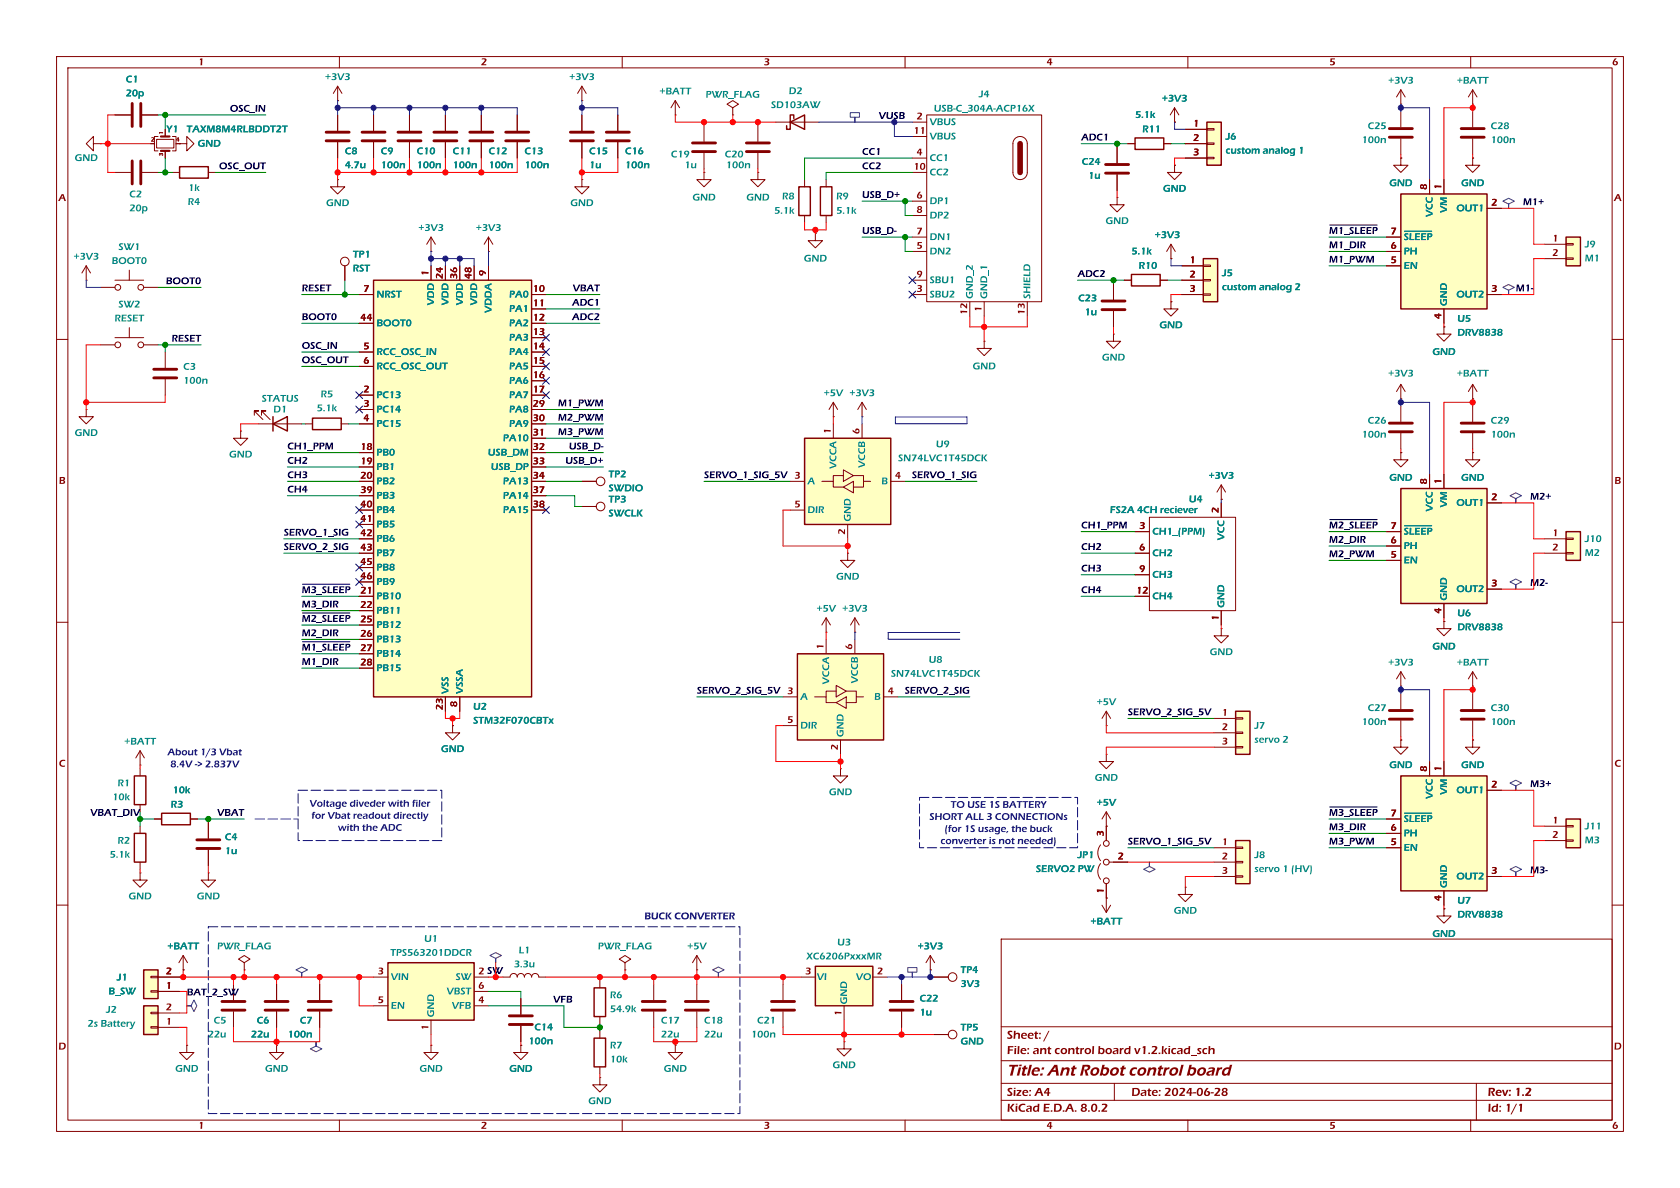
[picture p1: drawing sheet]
<svg xmlns="http://www.w3.org/2000/svg" width="297mm" height="210mm" viewBox="0 0 297 210" stroke-linecap="round" stroke-linejoin="round" font-family="sans-serif">
<defs><g id="words">
<text font-size="2.8" fill="#840000" x="178" y="190.9">Title:Ant Robotcontrol board</text>
<g font-size="2.1" fill="#840000">
<text x="178" y="184.2">Sheet: /</text>
<text x="178" y="186.9">File: ant control board v1.2.kicad_sch</text>
<text x="178" y="197.1">KiCad E.D.A. 8.0.2</text>
<text x="178" y="194.3">Size:A4</text>
<text x="200" y="194.3">Date: 2024-06-28</text>
<text x="263" y="194.3">Rev:1.2</text>
<text x="263" y="197.1">Id: 1/1</text>
</g>
<g font-size="1.8" fill="#008484">
<text x="22.2" y="15.1">C1</text>
<text x="22.2" y="17.5">20p</text>
<text x="57.4" y="14.7">+3V3</text>
<text x="100.6" y="14.7">+3V3</text>
<text x="116.6" y="17.2">+BATT</text>
<text x="124.7" y="17.8">PWR_FLAG</text>
<text x="139.4" y="17.1">D2</text>
<text x="173" y="17.7">J4</text>
<text x="245.4" y="15.3">+3V3</text>
<text x="257.5" y="15.3">+BATT</text>
<text x="33" y="23.9">TAXM8M4RLBDDT2T</text>
<text x="136.3" y="19.6">SD103AW</text>
<text x="164.3" y="22.6">VBUS</text>
<text x="165.1" y="20.2">USB-C_304A-ACP16X</text>
<text x="200.7" y="21.4">5.1k</text>
<text x="201.9" y="23.9">R11</text>
<text x="205.4" y="18.5">+3V3</text>
<text x="241.8" y="23.3">C25</text>
<text x="263.5" y="23.3">C28</text>
<text x="13.2" y="29">GND</text>
<text x="34.9" y="26.4">GND</text>
<text x="61" y="27.8">C8</text>
<text x="67.3" y="27.8">C9</text>
<text x="73.7" y="27.8">C10</text>
<text x="80" y="27.8">C11</text>
<text x="86.4" y="27.8">C12</text>
<text x="92.7" y="27.8">C13</text>
<text x="104.1" y="27.8">C15</text>
<text x="110.5" y="27.8">C16</text>
<text x="118.6" y="28.3">C19</text>
<text x="128.1" y="28.3">C20</text>
<text x="164.3" y="25.2">VBUS</text>
<text x="164.3" y="29">CC1</text>
<text x="191.2" y="29.6">C24</text>
<text x="216.7" y="25.2">J6</text>
<text x="216.7" y="27.7">custom analog 1</text>
<text x="240.7" y="25.8">100n</text>
<text x="263.5" y="25.8">100n</text>
<text x="22.9" y="35.4">C2</text>
<text x="33.3" y="34.3">1k</text>
<text x="61" y="30.2">4.7u</text>
<text x="67.3" y="30.2">100n</text>
<text x="73.7" y="30.2">100n</text>
<text x="80" y="30.2">100n</text>
<text x="86.4" y="30.2">100n</text>
<text x="92.7" y="30.2">100n</text>
<text x="104.1" y="30.2">1u</text>
<text x="110.5" y="30.2">100n</text>
<text x="121" y="30.2">1u</text>
<text x="122.4" y="36">GND</text>
<text x="128.3" y="30.2">100n</text>
<text x="131.9" y="36">GND</text>
<text x="138.3" y="35.8">R8</text>
<text x="147.8" y="35.8">R9</text>
<text x="164.3" y="31.5">CC2</text>
<text x="192.4" y="32.1">1u</text>
<text x="205.6" y="34.4">GND</text>
<text x="245.6" y="33.4">GND</text>
<text x="258.3" y="33.4">GND</text>
<text x="22.9" y="37.9">20p</text>
<text x="33.2" y="36.7">R4</text>
<text x="57.6" y="36.9">GND</text>
<text x="73.9" y="41.3">+3V3</text>
<text x="84.1" y="41.3">+3V3</text>
<text x="100.8" y="36.9">GND</text>
<text x="136.9" y="38.3">5.1k</text>
<text x="147.8" y="38.3">5.1k</text>
<text x="164.3" y="36.6">DP1</text>
<text x="164.3" y="39.1">DP2</text>
<text x="195.4" y="40.1">GND</text>
<text x="253.8" y="38.4" transform="rotate(-90 253.8 38.4)">VCC</text>
<text x="256.3" y="37.6" transform="rotate(-90 256.3 37.6)">VM</text>
<text x="257.5" y="37.9">OUT1</text>
<text x="13" y="46.4">+3V3</text>
<text x="19.7" y="47.2">BOOT0</text>
<text x="20.9" y="44.7">SW1</text>
<text x="62.4" y="46">TP1</text>
<text x="142.1" y="46.8">GND</text>
<text x="164.3" y="45.5">DN2</text>
<text x="164.3" y="42.9">DN1</text>
<text x="200" y="45.5">5.1k</text>
<text x="204.1" y="42.6">+3V3</text>
<text x="248.2" y="45.5">PH</text>
<text x="248.2" y="42.9">~{SLEEP}</text>
<text x="280.2" y="44.2">J9</text>
<text x="280.2" y="46.7">M1</text>
<text x="62.4" y="48.5">RST</text>
<text x="66.5" y="53.1">NRST</text>
<text x="77.2" y="54" transform="rotate(-90 77.2 54)">VDD</text>
<text x="79.8" y="54" transform="rotate(-90 79.8 54)">VDD</text>
<text x="82.3" y="54" transform="rotate(-90 82.3 54)">VDD</text>
<text x="84.9" y="54" transform="rotate(-90 84.9 54)">VDD</text>
<text x="90" y="53.1">PA0</text>
<text x="164.3" y="53.1">SBU2</text>
<text x="164.3" y="50.6">SBU1</text>
<text x="172.5" y="52.8" transform="rotate(-90 172.5 52.8)">GND_2</text>
<text x="175" y="52.8" transform="rotate(-90 175 52.8)">GND_1</text>
<text x="182.6" y="52.8" transform="rotate(-90 182.6 52.8)">SHIELD</text>
<text x="190.6" y="53.8">C23</text>
<text x="201.3" y="48">R10</text>
<text x="216" y="49.3">J5</text>
<text x="216" y="51.8">custom analog 2</text>
<text x="248.2" y="48">EN</text>
<text x="257.5" y="53.1">OUT2</text>
<text x="20.2" y="57.3">RESET</text>
<text x="20.9" y="54.9">SW2</text>
<text x="66.5" y="58.2">BOOT0</text>
<text x="87.4" y="55.3" transform="rotate(-90 87.4 55.3)">VDDA</text>
<text x="90" y="55.6">PA1</text>
<text x="90" y="58.2">PA2</text>
<text x="191.7" y="56.2">1u</text>
<text x="205" y="58.5">GND</text>
<text x="256.3" y="54.1" transform="rotate(-90 256.3 54.1)">GND</text>
<text x="257.6" y="57.4">U5</text>
<text x="257.6" y="59.8">DRV8838</text>
<text x="32.4" y="65.9">C3</text>
<text x="66.5" y="63.3">RCC_OSC_IN</text>
<text x="66.5" y="65.8">RCC_OSC_OUT</text>
<text x="90" y="60.7">PA3</text>
<text x="90" y="63.3">PA4</text>
<text x="90" y="65.8">PA5</text>
<text x="171.9" y="65.8">GND</text>
<text x="194.8" y="64.2">GND</text>
<text x="253.2" y="63.3">GND</text>
<text x="32.4" y="68.3">100n</text>
<text x="46.3" y="71.5">STATUS</text>
<text x="56.7" y="70.7">R5</text>
<text x="66.5" y="70.9">PC13</text>
<text x="90" y="68.3">PA6</text>
<text x="90" y="70.9">PA7</text>
<text x="145.6" y="70.5">+5V</text>
<text x="150.1" y="70.5">+3V3</text>
<text x="245.4" y="67.1">+3V3</text>
<text x="257.5" y="67.1">+BATT</text>
<text x="13.2" y="77.6">GND</text>
<text x="48.3" y="73.4">D1</text>
<text x="56" y="73.2">5.1k</text>
<text x="66.5" y="73.4">PC14</text>
<text x="66.5" y="76">PC15</text>
<text x="90" y="73.4">PA8</text>
<text x="90" y="76">PA9</text>
<text x="240.7" y="77.9">100n</text>
<text x="241.8" y="75.4">C26</text>
<text x="263.5" y="75.4">C29</text>
<text x="263.5" y="77.9">100n</text>
<text x="40.5" y="81.4">GND</text>
<text x="66.5" y="81">PB0</text>
<text x="66.5" y="83.6">PB1</text>
<text x="86.3" y="81">USB_DM</text>
<text x="86.8" y="83.6">USB_DP</text>
<text x="88.9" y="78.5">PA10</text>
<text x="148.4" y="82.9" transform="rotate(-90 148.4 82.9)">VCCA</text>
<text x="153.4" y="82.7" transform="rotate(-90 153.4 82.7)">VCCB</text>
<text x="158.8" y="82">SN74LVC1T45DCK</text>
<text x="165.5" y="79.6">U9</text>
<text x="66.5" y="86.1">PB2</text>
<text x="66.5" y="88.7">PB3</text>
<text x="88.9" y="86.1">PA13</text>
<text x="88.9" y="88.7">PA14</text>
<text x="107.6" y="84.9">TP2</text>
<text x="107.6" y="87.4">SWDIO</text>
<text x="107.6" y="89.3">TP3</text>
<text x="142.7" y="86.1">A</text>
<text x="155.8" y="86.1">B</text>
<text x="210.2" y="89.3">U4</text>
<text x="213.6" y="85.1">+3V3</text>
<text x="245.6" y="85.5">GND</text>
<text x="256.3" y="89.7" transform="rotate(-90 256.3 89.7)">VM</text>
<text x="257.5" y="89.9">OUT1</text>
<text x="258.3" y="85.5">GND</text>
<text x="66.5" y="91.2">PB4</text>
<text x="66.5" y="93.7">PB5</text>
<text x="88.9" y="91.2">PA15</text>
<text x="107.6" y="91.8">SWCLK</text>
<text x="142.7" y="91.2">DIR</text>
<text x="150.9" y="92.2" transform="rotate(-90 150.9 92.2)">GND</text>
<text x="196.2" y="91.2">FS2A 4CH reciever</text>
<text x="203.7" y="95">CH1_(PPM)</text>
<text x="216.9" y="95.5" transform="rotate(-90 216.9 95.5)">VCC</text>
<text x="248.2" y="95">~{SLEEP}</text>
<text x="253.8" y="90.4" transform="rotate(-90 253.8 90.4)">VCC</text>
<text x="66.5" y="96.3">PB6</text>
<text x="66.5" y="98.8">PB7</text>
<text x="66.5" y="101.4">PB8</text>
<text x="203.7" y="98.8">CH2</text>
<text x="248.2" y="100.1">EN</text>
<text x="248.2" y="97.6">PH</text>
<text x="280.2" y="96.3">J10</text>
<text x="280.2" y="98.8">M2</text>
<text x="66.5" y="106.4">PB10</text>
<text x="66.5" y="103.9">PB9</text>
<text x="147.8" y="103">GND</text>
<text x="203.7" y="106.4">CH4</text>
<text x="203.7" y="102.6">CH3</text>
<text x="216.9" y="107.4" transform="rotate(-90 216.9 107.4)">GND</text>
<text x="256.3" y="106.2" transform="rotate(-90 256.3 106.2)">GND</text>
<text x="257.5" y="105.2">OUT2</text>
<text x="66.5" y="109">PB11</text>
<text x="66.5" y="111.5">PB12</text>
<text x="144.3" y="108.6">+5V</text>
<text x="148.9" y="108.6">+3V3</text>
<text x="257.6" y="109.5">U6</text>
<text x="257.6" y="111.9">DRV8838</text>
<text x="66.5" y="114.1">PB13</text>
<text x="66.5" y="116.6">PB14</text>
<text x="66.5" y="119.1">PB15</text>
<text x="164.2" y="117.7">U8</text>
<text x="213.9" y="116.3">GND</text>
<text x="245.4" y="118.2">+3V3</text>
<text x="253.2" y="115.3">GND</text>
<text x="257.5" y="118.2">+BATT</text>
<text x="79.8" y="122.7" transform="rotate(-90 79.8 122.7)">VSS</text>
<text x="82.3" y="122.7" transform="rotate(-90 82.3 122.7)">VSSA</text>
<text x="83.6" y="126">U2</text>
<text x="141.5" y="124.2">A</text>
<text x="147.1" y="121" transform="rotate(-90 147.1 121)">VCCA</text>
<text x="152.2" y="120.8" transform="rotate(-90 152.2 120.8)">VCCB</text>
<text x="154.5" y="124.2">B</text>
<text x="157.5" y="120.1">SN74LVC1T45DCK</text>
<text x="193.9" y="125.1">+5V</text>
<text x="83.6" y="128.4">STM32F070CBTx</text>
<text x="141.5" y="129.3">DIR</text>
<text x="149.6" y="130.3" transform="rotate(-90 149.6 130.3)">GND</text>
<text x="221.7" y="129.3">J7</text>
<text x="221.7" y="131.8">servo 2</text>
<text x="240.7" y="128.7">100n</text>
<text x="241.8" y="126.2">C27</text>
<text x="263.5" y="126.2">C30</text>
<text x="263.5" y="128.7">100n</text>
<text x="21.9" y="132.1">+BATT</text>
<text x="78" y="133.5">GND</text>
<text x="245.6" y="136.3">GND</text>
<text x="258.3" y="136.3">GND</text>
<text x="19.8" y="142">10k</text>
<text x="20.8" y="139.5">R1</text>
<text x="30.2" y="143.3">R3</text>
<text x="30.5" y="140.7">10k</text>
<text x="146.5" y="141.1">GND</text>
<text x="193.5" y="138.5">GND</text>
<text x="193.9" y="142.9">+5V</text>
<text x="253.8" y="141.2" transform="rotate(-90 253.8 141.2)">VCC</text>
<text x="256.3" y="140.5" transform="rotate(-90 256.3 140.5)">VM</text>
<text x="257.5" y="140.7">OUT1</text>
<text x="20.8" y="149.7">R2</text>
<text x="39.8" y="149">C4</text>
<text x="248.2" y="148.4">PH</text>
<text x="248.2" y="145.8">~{SLEEP}</text>
<text x="280.2" y="147.1">J11</text>
<text x="280.2" y="149.6">M3</text>
<text x="19.4" y="152.1">5.1k</text>
<text x="39.8" y="151.5">1u</text>
<text x="183.1" y="154.7">SERVO2PW</text>
<text x="190.5" y="152.2">JP1</text>
<text x="221.7" y="152.2">J8</text>
<text x="221.7" y="154.7">servo 1 (HV)</text>
<text x="248.2" y="150.9">EN</text>
<text x="257.5" y="156">OUT2</text>
<text x="22.7" y="159.5">GND</text>
<text x="34.8" y="159.5">GND</text>
<text x="256.3" y="157" transform="rotate(-90 256.3 157)">GND</text>
<text x="257.6" y="160.3">U7</text>
<text x="75" y="167">U1</text>
<text x="148" y="167.6">U3</text>
<text x="192.8" y="163.9">+BATT</text>
<text x="207.5" y="162">GND</text>
<text x="253.2" y="166.1">GND</text>
<text x="257.6" y="162.7">DRV8838</text>
<text x="20.6" y="173.8">J1</text>
<text x="29.6" y="168.3">+BATT</text>
<text x="38.4" y="168.3">PWR_FLAG</text>
<text x="69" y="169.5">TPS563201DDCR</text>
<text x="69.1" y="173.8">VIN</text>
<text x="80.5" y="173.8">SW</text>
<text x="90.8" y="171.5">3.3u</text>
<text x="91.7" y="169">L1</text>
<text x="105.7" y="168.3">PWR_FLAG</text>
<text x="121.5" y="168.3">+5V</text>
<text x="142.6" y="170.1">XC6206PxxxMR</text>
<text x="144.4" y="173.8">VI</text>
<text x="151.3" y="173.8">VO</text>
<text x="162.2" y="168.3">+3V3</text>
<text x="169.8" y="172.5">TP4</text>
<text x="18.7" y="179.5">J2</text>
<text x="19.2" y="176.3">B_SW</text>
<text x="69.1" y="178.8">EN</text>
<text x="77.2" y="179.8" transform="rotate(-90 77.2 179.8)">GND</text>
<text x="79" y="176.3">VBST</text>
<text x="79.9" y="178.8">VFB</text>
<text x="107.8" y="177">R6</text>
<text x="107.8" y="179.4">54.9k</text>
<text x="150.3" y="177.5" transform="rotate(-90 150.3 177.5)">GND</text>
<text x="162.6" y="177.6">C22</text>
<text x="169.8" y="175">3V3</text>
<text x="15.5" y="182">2s Battery</text>
<text x="36.7" y="183.9">22u</text>
<text x="37.8" y="181.4">C5</text>
<text x="44.3" y="183.9">22u</text>
<text x="45.4" y="181.4">C6</text>
<text x="50.9" y="183.9">100n</text>
<text x="53" y="181.4">C7</text>
<text x="93.4" y="185.1">100n</text>
<text x="94.5" y="182.6">C14</text>
<text x="107.8" y="185.9">R7</text>
<text x="116.8" y="181.4">C17</text>
<text x="116.8" y="183.9">22u</text>
<text x="124.5" y="181.4">C18</text>
<text x="124.5" y="183.9">22u</text>
<text x="132.8" y="183.9">100n</text>
<text x="133.8" y="181.4">C21</text>
<text x="162.6" y="180">1u</text>
<text x="169.8" y="182.7">TP5</text>
<text x="169.8" y="185.1">GND</text>
<text x="31" y="190">GND</text>
<text x="46.8" y="190">GND</text>
<text x="74.2" y="190">GND</text>
<text x="90" y="190">GND</text>
<text x="107.8" y="188.3">10k</text>
<text x="117.3" y="190">GND</text>
<text x="147.2" y="189.3">GND</text>
<text x="104" y="195.7">GND</text>
</g>
<g font-size="1.8" fill="#840000">
<text x="35" y="12.1">1</text>
<text x="85" y="12.1">2</text>
<text x="135" y="12.1">3</text>
<text x="185" y="12.1">4</text>
<text x="235" y="12.1">5</text>
<text x="285" y="12.1">6</text>
<text x="29.4" y="23.9">Y1</text>
<text x="161.5" y="23.9">11</text>
<text x="162" y="21.3">2</text>
<text x="210.9" y="22.6">1</text>
<text x="162" y="27.7">4</text>
<text x="210.9" y="25.1">2</text>
<text x="210.9" y="27.7">3</text>
<text x="161.5" y="30.2">10</text>
<text x="162" y="35.3">6</text>
<text x="252.5" y="33.6" transform="rotate(-90 252.5 33.6)">8</text>
<text x="255" y="33.6" transform="rotate(-90 255 33.6)">1</text>
<text x="10.3" y="36.1">A</text>
<text x="162" y="41.7">7</text>
<text x="162" y="37.8">8</text>
<text x="245.8" y="41.7">7</text>
<text x="263.6" y="36.6">2</text>
<text x="285.3" y="36.1">A</text>
<text x="162" y="44.2">5</text>
<text x="210.3" y="46.7">1</text>
<text x="245.8" y="46.7">5</text>
<text x="245.8" y="44.2">6</text>
<text x="274.4" y="42.9">1</text>
<text x="274.4" y="45.5">2</text>
<text x="64.2" y="51.8">7</text>
<text x="75.9" y="48.8" transform="rotate(-90 75.9 48.8)">1</text>
<text x="78.5" y="49.3" transform="rotate(-90 78.5 49.3)">24</text>
<text x="81" y="49.3" transform="rotate(-90 81 49.3)">36</text>
<text x="83.6" y="49.3" transform="rotate(-90 83.6 49.3)">48</text>
<text x="86.1" y="48.8" transform="rotate(-90 86.1 48.8)">9</text>
<text x="94.2" y="51.8">10</text>
<text x="162" y="51.8">3</text>
<text x="162" y="49.3">9</text>
<text x="210.3" y="49.3">2</text>
<text x="210.3" y="51.8">3</text>
<text x="263.6" y="51.8">3</text>
<text x="63.7" y="56.9">44</text>
<text x="94.2" y="54.4">11</text>
<text x="94.2" y="56.9">12</text>
<text x="94.2" y="59.4">13</text>
<text x="171.2" y="55.7" transform="rotate(-90 171.2 55.7)">12</text>
<text x="173.7" y="55.2" transform="rotate(-90 173.7 55.2)">1</text>
<text x="181.4" y="55.7" transform="rotate(-90 181.4 55.7)">13</text>
<text x="255" y="56.4" transform="rotate(-90 255 56.4)">4</text>
<text x="64.2" y="62">5</text>
<text x="64.2" y="64.5">6</text>
<text x="94.2" y="62">14</text>
<text x="94.2" y="64.5">15</text>
<text x="64.2" y="69.6">2</text>
<text x="94.2" y="67.1">16</text>
<text x="94.2" y="69.6">17</text>
<text x="64.2" y="72.1">3</text>
<text x="64.2" y="74.7">4</text>
<text x="94.2" y="72.1">29</text>
<text x="94.2" y="74.7">30</text>
<text x="94.2" y="77.2">31</text>
<text x="147.1" y="76.7" transform="rotate(-90 147.1 76.7)">1</text>
<text x="152.1" y="76.7" transform="rotate(-90 152.1 76.7)">6</text>
<text x="63.7" y="79.8">18</text>
<text x="63.7" y="82.3">19</text>
<text x="94.2" y="79.8">32</text>
<text x="94.2" y="82.3">33</text>
<text x="10.4" y="86.1">B</text>
<text x="63.7" y="84.8">20</text>
<text x="63.7" y="87.4">39</text>
<text x="63.7" y="89.9">40</text>
<text x="94.2" y="84.8">34</text>
<text x="94.2" y="87.4">37</text>
<text x="94.2" y="89.9">38</text>
<text x="140.4" y="89.9">5</text>
<text x="158.2" y="84.8">4</text>
<text x="252.5" y="85.6" transform="rotate(-90 252.5 85.6)">8</text>
<text x="255" y="85.6" transform="rotate(-90 255 85.6)">1</text>
<text x="263.6" y="88.6">2</text>
<text x="285.4" y="86.1">B</text>
<text x="63.7" y="92.5">41</text>
<text x="63.7" y="95">42</text>
<text x="149.6" y="94.5" transform="rotate(-90 149.6 94.5)">2</text>
<text x="201.4" y="93.7">3</text>
<text x="215.6" y="90.7" transform="rotate(-90 215.6 90.7)">2</text>
<text x="245.8" y="93.7">7</text>
<text x="274.4" y="95">1</text>
<text x="63.7" y="97.5">43</text>
<text x="63.7" y="100.1">45</text>
<text x="201.4" y="97.5">6</text>
<text x="201.4" y="101.3">9</text>
<text x="245.8" y="98.8">5</text>
<text x="245.8" y="96.3">6</text>
<text x="274.4" y="97.5">2</text>
<text x="63.7" y="105.2">21</text>
<text x="63.7" y="107.7">22</text>
<text x="63.7" y="102.6">46</text>
<text x="200.8" y="105.2">12</text>
<text x="263.6" y="103.9">3</text>
<text x="63.7" y="110.2">25</text>
<text x="63.7" y="112.8">26</text>
<text x="215.6" y="109.8" transform="rotate(-90 215.6 109.8)">1</text>
<text x="255" y="108.5" transform="rotate(-90 255 108.5)">4</text>
<text x="63.7" y="115.3">27</text>
<text x="63.7" y="117.9">28</text>
<text x="145.8" y="114.8" transform="rotate(-90 145.8 114.8)">1</text>
<text x="150.9" y="114.8" transform="rotate(-90 150.9 114.8)">6</text>
<text x="78.5" y="125.5" transform="rotate(-90 78.5 125.5)">23</text>
<text x="81" y="125" transform="rotate(-90 81 125)">8</text>
<text x="156.9" y="122.9">4</text>
<text x="139.2" y="128">5</text>
<text x="216" y="126.7">1</text>
<text x="216" y="129.3">2</text>
<text x="216" y="131.8">3</text>
<text x="10.4" y="136.1">C</text>
<text x="148.3" y="132.6" transform="rotate(-90 148.3 132.6)">2</text>
<text x="252.5" y="136.4" transform="rotate(-90 252.5 136.4)">8</text>
<text x="255" y="136.4" transform="rotate(-90 255 136.4)">1</text>
<text x="285.4" y="136.1">C</text>
<text x="263.6" y="139.4">2</text>
<text x="195.3" y="147.9" transform="rotate(-90 195.3 147.9)">3</text>
<text x="216" y="149.6">1</text>
<text x="245.8" y="149.6">5</text>
<text x="245.8" y="147.1">6</text>
<text x="245.8" y="144.5">7</text>
<text x="274.4" y="145.8">1</text>
<text x="274.4" y="148.3">2</text>
<text x="197.6" y="152.1">2</text>
<text x="216" y="152.1">2</text>
<text x="216" y="154.7">3</text>
<text x="263.6" y="154.7">3</text>
<text x="195.3" y="158" transform="rotate(-90 195.3 158)">1</text>
<text x="255" y="159.3" transform="rotate(-90 255 159.3)">4</text>
<text x="29.3" y="172.5">2</text>
<text x="66.8" y="172.5">3</text>
<text x="142.3" y="172.5">3</text>
<text x="155" y="172.5">2</text>
<text x="29.3" y="178.8">2</text>
<text x="29.3" y="175">1</text>
<text x="66.8" y="177.5">5</text>
<text x="84.5" y="177.5">4</text>
<text x="84.5" y="175">6</text>
<text x="149" y="179.6" transform="rotate(-90 149 179.6)">1</text>
<text x="29.3" y="181.4">1</text>
<text x="75.9" y="182.2" transform="rotate(-90 75.9 182.2)">1</text>
<text x="10.3" y="186.1">D</text>
<text x="285.3" y="186.1">D</text>
<text x="35" y="200.1">1</text>
<text x="85" y="200.1">2</text>
<text x="135" y="200.1">3</text>
<text x="185" y="200.1">4</text>
<text x="235" y="200.1">5</text>
<text x="285" y="200.1">6</text>
</g>
<g font-size="1.8">
<text x="40.6" y="20">OSC_IN</text>
<text x="155.3" y="21.2">VUSB</text>
<text x="152.4" y="27.6">CC1</text>
<text x="191.1" y="25.1">ADC1</text>
<text x="38.7" y="30.1">OSC_OUT</text>
<text x="152.4" y="30.1">CC2</text>
<text x="152.4" y="35.2">USB_D+</text>
<text x="152.4" y="41.6">USB_D-</text>
<text x="234.9" y="41.6">~{M1_SLEEP}7</text>
<text x="269.2" y="36.5">M1+</text>
<text x="234.9" y="44.1">M1_DIR</text>
<text x="234.9" y="46.6">M1_PWM</text>
<text x="29.3" y="50.5">BOOT0</text>
<text x="53.3" y="51.7">RESET</text>
<text x="101.3" y="51.7">VBAT</text>
<text x="190.5" y="49.2">ADC2</text>
<text x="268" y="51.7">M1-</text>
<text x="53.3" y="56.8">BOOT0</text>
<text x="101.1" y="56.8">ADC2</text>
<text x="101.1" y="54.3">ADC1</text>
<text x="30.3" y="60.6">RESET</text>
<text x="53.3" y="61.9">OSC_IN</text>
<text x="53.3" y="64.4">OSC_OUT</text>
<text x="98.6" y="77.1">M3_PWM</text>
<text x="98.6" y="72">M1_PWM</text>
<text x="98.6" y="74.6">M2_PWM</text>
<text x="50.8" y="82.2">CH2</text>
<text x="50.8" y="79.7">CH1_PPM</text>
<text x="100" y="82.2">USB_D+</text>
<text x="100.6" y="79.7">USB_D-</text>
<text x="50.8" y="87.3">CH4</text>
<text x="50.8" y="84.7">CH3</text>
<text x="124.5" y="84.7">SERVO_1_SIG_5V 3</text>
<text x="161.2" y="84.7">SERVO_1_SIG</text>
<text x="270.5" y="88.6">M2+</text>
<text x="50.2" y="94.9">SERVO_1_SIG</text>
<text x="191.1" y="93.6">CH1_PPM</text>
<text x="234.9" y="93.6">~{M2_SLEEP}7</text>
<text x="50.2" y="97.4">SERVO_2_SIG</text>
<text x="191.1" y="97.4">CH2</text>
<text x="191.1" y="101.3">CH3</text>
<text x="234.9" y="96.2">M2_DIR</text>
<text x="234.9" y="98.7">M2_PWM</text>
<text x="53.3" y="107.6">M3_DIR</text>
<text x="53.3" y="105.1">~{M3_SLEEP}</text>
<text x="191.1" y="105.1">CH4</text>
<text x="270.5" y="103.8">M2-</text>
<text x="53.3" y="112.7">M2_DIR</text>
<text x="53.3" y="110.1">~{M2_SLEEP}</text>
<text x="53.3" y="115.2">~{M1_SLEEP}</text>
<text x="53.3" y="117.8">M1_DIR</text>
<text x="123.2" y="122.8">SERVO_2_SIG_5V 3</text>
<text x="159.9" y="122.8">SERVO_2_SIG</text>
<text x="199.4" y="126.7">SERVO_2_SIG_5V</text>
<text x="270.5" y="139.4">M3+</text>
<text x="38.4" y="144.4">VBAT</text>
<text x="199.4" y="149.5">SERVO_1_SIG_5V</text>
<text x="234.9" y="149.5">M3_PWM</text>
<text x="234.9" y="147">M3_DIR</text>
<text x="234.9" y="144.4">~{M3_SLEEP}7</text>
<text x="270.5" y="154.6">M3-</text>
<text x="33" y="176.2">BAT_2_SW</text>
<text x="97.8" y="177.5">VFB</text>
</g>
<g font-size="1.8" fill="#0000c2">
<text x="29.6" y="134">About 1/3 Vbat</text>
<text x="30.1" y="136.2">8.4V -&gt;2.837V</text>
<text x="54.7" y="143.1">Voltage diveder with filer</text>
<text x="168" y="143.3">TO USE1SBATTERY</text>
<text x="55.1" y="145.2">for Vbat readout directly</text>
<text x="59.7" y="147.4">with the ADC</text>
<text x="164.3" y="145.4">SHORTALL 3 CONNECTIONs</text>
<text x="166.3" y="149.7">converter is not needed)</text>
<text x="167" y="147.6">(for 1Susage, the buck</text>
<text x="113.9" y="163">BUCKCONVERTER</text>
</g>
<text font-size="1.8" fill="#008400" x="16" y="144.4">VBAT_DIV</text>
<text font-size="1.8" fill="#f00" x="84.5" y="172.5">2 SW</text>
<g font-size="1.1" fill="#840000">
<text x="29" y="23.8" transform="rotate(-90 29 23.8)">1</text>
<text x="26.7" y="25.1">2</text>
<text x="29" y="27.6" transform="rotate(-90 29 27.6)">3</text>
<text x="31.1" y="25.1">4</text>
</g>
</g></defs>
<g fill="none" stroke="#840000" stroke-width=".18">
<path d="M10 10h277v190h-277zM12 12h273v186h-273zM60 10v2M110 10v2M129.5 19.1l-1-.7 1-.6 1.1 .6-1.1 .7v1.2M160 10v2M210 10v2M260 10v2M59.7 20.3v2.8M59.7 25.1v2.8M66 20.3v2.8M66 25.1v2.8"/>
<path d="M124.5 22.2v2.8M124.5 27.1v2.7M129.5 20.3h.1M134 22.2v2.8M134 27.1v2.7M10 60h2M285 60h2M10 110h2M285 110h2M195.6 128.3h.1M195.6 133.4v1.2h1.2l-1.2 1.3-1.3-1.3h1.3M195.6 133.4h.1"/>
<path d="M195.6 125.7l-.8 1.3M195.6 125.7v2.6M195.6 125.7l.7 1.3M10 160h2M285 160h2M159.4 174v2.8M159.4 178.8v2.8M177 166h108v32h-108zM60 198v2M110 198v2M160 198v2M165.1 182.9h2.5"/>
<path d="M177 194.5h108M177 191.5h108M177 187.5h108M177 181.5h108M197 191.5v3M210 198v2M260 198v2M261 191.5v6.5"/>
<circle cx="168.4" cy="182.9" r=".76"/>
</g>
<path d="M57.7 24.9h4M57.7 23.4h4M64 24.9h4.1M64 23.4h4.1M122.4 26.8h4.1M122.4 25.3h4.1M132 26.8h4M132 25.3h4M157.4 178.6h4M157.4 177h4" fill="none" stroke="#840000" stroke-width=".51"/>
<path d="M141 115.6h15.2v15.2h-15.2z" fill="#ffffc2"/>
<path d="M141 115.6h15.2v15.2h-15.2z" fill="none" stroke="#840000" stroke-width=".25"/>
<g fill="none" stroke="#840000" stroke-width=".18">
<path d="M260.3 18.4h.1M260.3 15.9l-.7 1.2M260.3 15.9v2.5M260.3 15.9l.8 1.2M59.7 31.8v1.2h1.3l-1.3 1.3-1.3-1.3h1.3M59.7 31.8h.1M260.3 27.9v1.3h1.3l-1.3 1.3-1.2-1.3h1.2M260.3 27.9h.1M144.1 41.3v1.2h-1.2l1.2 1.3 1.3-1.3h-1.3M144.1 41.3h.1M146 113v2.6M151.1 113v2.6"/>
<path d="M80 128.3v1.2h1.3l-1.3 1.3-1.3-1.3h1.3M80 128.3h.1M138.4 123.2h2.6M138.4 128.3h2.6M144 123.2h2v1h1.8M147.8 122.2h-1.8v1M147.8 121.2l1.8 1-1.8 1zM147.8 124.2l1.8-1v2zM148.6 130.8v2.6M149.6 122.2h1.8v1h1.3M151.4 123.2v1h-1.8M156.2 123.2h2.5"/>
<path d="M195.6 146.1h.1M195.6 143.5l-.8 1.3M195.6 143.5v2.6M195.6 143.5l.7 1.3"/>
</g>
<path d="M247.6 34.3h15.3v20.3h-15.3z" fill="#ffffc2"/>
<path d="M247.6 34.3h15.3v20.3h-15.3z" fill="none" stroke="#840000" stroke-width=".25"/>
<path d="M31.7 25.4h1.3v-1.3l1.3 1.3-1.3 1.3v-1.3M252.7 31.8v2.5M255.3 31.8v2.5M262.9 36.8h2.5M245.1 47h2.5M245.1 44.5h2.5M245.1 41.9h2.5M255.3 54.6v2.6M262.9 52.1h2.5" fill="none" stroke="#840000" stroke-width=".18"/>
<path d="M248.3 40.9h4.8" fill="none" stroke="#008484" stroke-width=".18"/>
<path d="M144.1 170.8h10.2v7h-10.2z" fill="#ffffc2"/>
<path d="M31.7 29.5h5.1v2h-5.1zM141.2 33h2.1v5.1h-2.1zM144.1 170.8h10.2v7h-10.2z" fill="none" stroke="#840000" stroke-width=".25"/>
<g fill="none" stroke="#840000" stroke-width=".18">
<path d="M247.6 18.4h.1M247.6 15.9l-.7 1.2M247.6 15.9v2.5M247.6 19.7v2.8M247.6 15.9l.8 1.2M30.5 30.5h1.2M36.8 30.5h1.3M142.2 31.8v1.2M142.2 38.1v1.3M247.6 27.9v1.3h1.3l-1.3 1.3-1.2-1.3h1.2M247.6 27.9h.1M247.6 24.5v2.8"/>
<path d="M141.6 172.7h2.5M149.2 177.8v2.5M154.3 172.7h2.5M164.5 171.5h.1M164.5 168.9l-.8 1.3M164.5 168.9v2.6M164.5 168.9l.7 1.3M165.1 172.7h2.5"/>
<circle cx="168.4" cy="172.7" r=".76"/>
</g>
<path d="M245.6 24.3h4.1M245.6 22.7h4.1" fill="none" stroke="#840000" stroke-width=".51"/>
<path d="M276.9 41.9h2.5v5.1h-2.5z" fill="#ffffc2"/>
<path d="M273 43.2h3.9M273 45.7h3.9M276.9 45.6h1.2v.2h-1.2zM276.9 43.1h1.2v.2h-1.2z" fill="none" stroke="#840000" stroke-width=".18"/>
<path d="M276.9 41.9h2.5v5.1h-2.5z" fill="none" stroke="#840000" stroke-width=".25"/>
<path d="M276.9 94h2.5v5.1h-2.5z" fill="#ffffc2"/>
<path d="M273 95.3h3.9M273 97.8h3.9M276.9 97.7h1.2v.2h-1.2zM276.9 95.1h1.2v.3h-1.2z" fill="none" stroke="#840000" stroke-width=".18"/>
<path d="M276.9 94h2.5v5.1h-2.5z" fill="none" stroke="#840000" stroke-width=".25"/>
<path d="M276.9 144.8h2.5v5.1h-2.5z" fill="#ffffc2"/>
<g fill="none" stroke="#840000" stroke-width=".18">
<path d="M102.9 20.3v2.8M102.9 25.1v2.8M102.9 85.1h2.5M247.6 118.7l-.7 1.3M247.6 118.7v2.6M247.6 118.7l.8 1.3M255.3 109.9v1.2h1.2l-1.2 1.3-1.3-1.3h1.3M255.3 109.9h.1M260.3 118.7l-.7 1.3M260.3 118.7v2.6M260.3 118.7l.8 1.3M247.6 121.3h.1"/>
<path d="M260.3 121.3h.1M273 146.1h3.9M273 148.6h3.9M276.9 148.5h1.2v.2h-1.2zM276.9 145.9h1.2v.3h-1.2zM138.4 174v2.8M138.4 178.8v2.8M255.3 160.7v1.2h1.2l-1.2 1.3-1.3-1.3h1.3M255.3 160.7h.1M149.2 184.2v1.2h1.3l-1.3 1.3-1.2-1.3h1.2M149.2 184.2h.1"/>
<circle cx="106.2" cy="85.1" r=".76"/>
</g>
<path d="M276.9 144.8h2.5v5.1h-2.5z" fill="none" stroke="#840000" stroke-width=".25"/>
<path d="M100.8 24.9h4.1M100.8 23.4h4.1M136.4 178.6h4.1M136.4 177h4.1" fill="none" stroke="#840000" stroke-width=".51"/>
<path d="M247.6 137.2h15.3v20.3h-15.3z" fill="#ffffc2"/>
<path d="M145 33h2.1v5.1h-2.1zM200 48.5h5.1v2h-5.1zM23.7 137.2h2.1v5h-2.1zM247.6 137.2h15.3v20.3h-15.3zM28.6 143.8h5.1v2h-5.1zM105 174.6h2.1v5.1h-2.1zM105 183.5h2.1v5.1h-2.1z" fill="none" stroke="#840000" stroke-width=".25"/>
<g fill="none" stroke="#840000" stroke-width=".18">
<path d="M119.4 17.8l-.8 1.3M119.4 17.8v2.5M119.4 17.8l.7 1.3M207.6 19.1l-.7 1.2M207.6 19.1v2.5M207.6 19.1l.8 1.2M119.4 20.3h.1M134 30.5v1.3h-1.3l1.3 1.2 1.3-1.2h-1.3M134 30.5h.1M146 31.8v1.2M146 38.1v1.3M197.5 34.9v1.3h-1.3l1.3 1.3 1.3-1.3h-1.3"/>
<path d="M197.5 34.9h.1M197.5 26v2.8M197.5 30.9v2.8M207.6 21.6h.1M61 47v2.5M196.8 59.1v1.2h-1.2l1.2 1.3 1.3-1.3h-1.3M196.8 59.1h.1M196.8 50.2v2.8M196.8 55v2.8M198.8 49.5h1.2M205.1 49.5h1.3M207 53.3v1.3h1.3l-1.3 1.3-1.3-1.3h1.3"/>
<path d="M207 53.3h.1M147.3 73.7h.1M147.3 71.1l-.7 1.3M147.3 71.1v2.6M147.3 71.1l.8 1.3M152.4 73.7h.1M152.4 71.1l-.8 1.3M152.4 71.1v2.6M152.4 71.1l.8 1.3M24.8 135.3h.1M24.8 132.7l-.8 1.3M24.8 132.7v2.6"/>
<path d="M24.8 135.9v1.3M24.8 132.7l.7 1.3M148.6 135.9v1.3h1.3l-1.3 1.2-1.3-1.2h1.3M148.6 135.9h.1M247.6 130.8v1.3h1.3l-1.3 1.3-1.2-1.3h1.2M247.6 130.8h.1M247.6 122.6v2.7M247.6 127.4v2.8M252.7 134.6v2.6M255.3 134.6v2.6M260.3 130.8v1.3h1.3l-1.3 1.3-1.2-1.3h1.2M260.3 130.8h.1"/>
<path d="M260.3 122.6v2.7M260.3 127.4v2.8M262.9 139.7h2.5M24.8 154.3v1.3h1.2l-1.2 1.2-1.3-1.2h1.3M24.8 154.3h.1M24.8 142.2v1.3M27.3 144.8h1.3M33.7 144.8h1.2M36.8 154.3v1.3h1.3l-1.3 1.2-1.2-1.2h1.2M36.8 154.3h.1M36.8 145.4v2.8M36.8 150.2v2.8"/>
<path d="M245.1 149.9h2.5M245.1 147.3h2.5M245.1 144.8h2.5M255.3 157.5v2.5M262.9 154.9h2.5M32.4 171.5h.1M32.4 168.9l-.8 1.3M32.4 168.9v2.6M32.4 168.9l.7 1.3M43.2 170.2l1-.7-1-.6-1 .6 1 .7v1.3M43.2 171.5h.1M106 173.4v1.2"/>
<path d="M106 179.7v1.3M110.5 170.2l1-.7-1-.6-1 .6 1 .7v1.3M110.5 171.5h.1M115.6 174v2.8M115.6 178.8v2.8M123.2 171.5h.1M123.2 168.9v2.6M123.2 174v2.8M123.2 178.8v2.8M123.2 168.9l-.8 1.3M123.2 168.9l.8 1.3M106 182.2v1.3"/>
<path d="M106 188.6v1.3M119.4 184.8v1.3h1.2l-1.2 1.2-1.3-1.2h1.3M119.4 184.8h.1"/>
<circle cx="61" cy="46.2" r=".76"/>
</g>
<path d="M248.3 143.7h4.8" fill="none" stroke="#008484" stroke-width=".18"/>
<g fill="none" stroke="#840000" stroke-width=".51">
<path d="M195.5 29.1h4M195.5 30.6h4M194.8 53.2h4.1M194.8 54.7h4.1M245.6 127.1h4.1M245.6 125.6h4.1M258.3 127.1h4.1M258.3 125.6h4.1M34.8 148.5h4.1M34.8 150h4.1M113.5 178.6h4.1M113.5 177h4.1"/>
<path d="M121.2 178.6h4M121.2 177h4"/>
</g>
<path d="M213.4 21.6h2.5v7.6h-2.5z" fill="#ffffc2"/>
<g fill="none" stroke="#840000" stroke-width=".18">
<path d="M260.3 19.7v2.8M137.2 21.6h7.6M199.4 25.4h1.3M205.7 25.4h1.3M207.6 29.2v1.3h1.3l-1.3 1.3-1.2-1.3h1.2M207.6 29.2h.1M209.5 22.9h3.9M209.5 25.4h3.9M209.5 27.9h3.9M213.4 27.8h1.2v.3h-1.2zM213.4 25.3h1.2v.2h-1.2zM213.4 22.7h1.2v.3h-1.2z"/>
<path d="M260.3 24.5v2.8M17.8 50.8h2.5M20.3 59.7h5.1M20.3 49.5h5.1M22.9 47.8v1.7M22.9 57.9v1.8M25.4 50.8h2.5M207 45.7h.1M207 43.2l-.8 1.3M207 43.2v2.5M207 43.2l.8 1.3M17.8 61h2.5"/>
<path d="M25.4 61h2.5M174 60.3v1.3h-1.3l1.3 1.3 1.3-1.3h-1.3M174 60.3h.1M24.8 146.1v1.2M24.8 152.4v1.3"/>
<circle cx="20.8" cy="50.8" r=".51"/>
<circle cx="24.9" cy="50.8" r=".51"/>
<circle cx="20.8" cy="61" r=".51"/>
<circle cx="24.9" cy="61" r=".51"/>
</g>
<path d="M139.7 21.6l2.5-1.3v2.6zM140.3 21v-.7h-.6v2.6h-.6v-.7M200.7 24.4h5v2h-5zM213.4 21.6h2.5v7.6h-2.5zM23.7 147.3h2.1v5.1h-2.1z" fill="none" stroke="#840000" stroke-width=".25"/>
<path d="M258.3 24.3h4.1M258.3 22.7h4.1" fill="none" stroke="#840000" stroke-width=".51"/>
<path d="M212.7 45.7h2.6v7.6h-2.6z" fill="#ffffc2"/>
<g fill="none" stroke="#840000" stroke-width=".18">
<path d="M124.5 30.5v1.3h-1.3l1.3 1.2 1.2-1.2h-1.2M124.5 30.5h.1M208.9 47h3.8M208.9 49.5h3.8M208.9 52.1h3.8M212.7 51.9h1.3v.3h-1.3zM212.7 49.4h1.3v.3h-1.3zM212.7 46.9h1.3v.2h-1.3zM194.6 152.7a2.26 2.26 0 0 0 0 2.7M194.6 149.4a2.26 2.26 0 0 0 0 2.7M195.6 146.1v2.5M195.6 156.2v2.6"/>
<path d="M196.1 152.4h3.3"/>
<circle cx="195.6" cy="152.4" r=".51"/>
<circle cx="195.6" cy="155.7" r=".51"/>
<circle cx="195.6" cy="149.1" r=".51"/>
</g>
<path d="M212.7 45.7h2.6v7.6h-2.6z" fill="none" stroke="#840000" stroke-width=".25"/>
<path d="M142.2 77.5h15.3v15.2h-15.3z" fill="#ffffc2"/>
<path d="M142.2 77.5h15.3v15.2h-15.3z" fill="none" stroke="#840000" stroke-width=".25"/>
<g fill="none" stroke="#840000" stroke-width=".18">
<path d="M20.3 30.5h2.8M25.1 30.5h2.8M15.2 49.5h.1M15.2 47l-.7 1.3M15.2 47v2.5M15.2 47l.8 1.3M147.3 74.9v2.6M152.4 74.9v2.6M139.7 85.1h2.5M139.7 90.2h2.5M145.3 85.1h2v1h1.8M149.1 84.1h-1.8v1"/>
<path d="M149.1 83.1l1.8 1-1.8 1zM149.1 86.1l1.8-1v2zM149.9 97.8v1.3h1.2l-1.2 1.2-1.3-1.2h1.3M149.9 97.8h.1M149.9 92.7v2.6M150.9 84.1h1.8v1h1.2M152.7 85.1v1h-1.8M157.5 85.1h2.5M200.7 94h2.5M200.7 97.8h2.5M203.2 91.4h15.2v16.6h-15.2zM215.9 88.9v2.5"/>
<path d="M146 111.8h.1M146 109.2l-.7 1.3M146 109.2v2.6M146 109.2l.8 1.3M151.1 111.8h.1M151.1 109.2l-.7 1.3M151.1 109.2v2.6M151.1 109.2l.8 1.3M200.7 101.6h2.5M215.9 111.1v1.3h1.3l-1.3 1.3-1.3-1.3h1.3M215.9 111.1h.1M215.9 108v2.5"/>
<path d="M195.6 158.8h.1M195.6 158.8v2.5M194.8 160l.8 1.3M196.3 160l-.7 1.3"/>
</g>
<path d="M23.4 28.4v4.1M24.9 28.4v4.1" fill="none" stroke="#840000" stroke-width=".51"/>
<path d="M218.4 148.6h2.6v7.6h-2.6z" fill="#ffffc2"/>
<path d="M16.5 25.4v-1.3l-1.3 1.3 1.3 1.3v-1.3h1.3M17.8 25.4h.1M214.6 149.9h3.8M214.6 152.4h3.8M214.6 154.9h3.8M218.4 154.8h1.3v.3h-1.3zM218.4 152.3h1.3v.2h-1.3zM218.4 149.7h1.3v.3h-1.3z" fill="none" stroke="#840000" stroke-width=".18"/>
<path d="M218.4 148.6h2.6v7.6h-2.6z" fill="none" stroke="#840000" stroke-width=".25"/>
<path d="M218.4 125.7h2.6v7.7h-2.6z" fill="#ffffc2"/>
<g fill="none" stroke="#840000" stroke-width=".18">
<path d="M102.9 17.8h.1M102.9 15.2l-.8 1.3M102.9 15.2v2.6M102.9 15.2l.7 1.3M109.2 20.3v2.8M109.2 25.1v2.8M161.3 24.1h2.5M161.3 21.6h2.5M161.3 27.9h2.5M161.3 35.6h2.5M161.3 38.1h2.5M163.8 20.3h20.3v33h-20.3z"/>
<path d="M179.4 24.5a1.27 1.27 0 0 1 1.4-.3 1.27 1.27 0 0 1 .8 1.2v5.1a1.27 1.27 0 0 1-1.3 1.3 1.27 1.27 0 0 1-1.2-1.3v-5.2zM180.3 25.4h.1M161.3 52.1h2.5M161.3 44.5h2.5M161.3 41.9h2.5M161.3 49.5h2.5M174 53.3v2.6M214.6 127h3.8M214.6 129.5h3.8M214.6 132.1h3.8M218.4 132h1.3v.2h-1.3zM218.4 129.4h1.3v.3h-1.3z"/>
<path d="M218.4 126.9h1.3v.2h-1.3zM209.5 156.8v1.3h1.3l-1.3 1.3-1.2-1.3h1.2M209.5 156.8h.1"/>
</g>
<path d="M218.4 125.7h2.6v7.7h-2.6z" fill="none" stroke="#840000" stroke-width=".25"/>
<path d="M107.2 24.9h4.1M107.2 23.4h4.1" fill="none" stroke="#840000" stroke-width=".51"/>
<path d="M180.3 25.4v5.1" fill="none" stroke="#840000" stroke-width="1"/>
<path d="M247.6 86.4h15.3v20.3h-15.3z" fill="#ffffc2"/>
<path d="M247.6 86.4h15.3v20.3h-15.3z" fill="none" stroke="#840000" stroke-width=".25"/>
<path d="M260.3 71.8v2.7M260.3 76.6v2.8M245.1 99.1h2.5M245.1 96.5h2.5M245.1 94h2.5M252.7 83.8v2.6M255.3 83.8v2.6M260.3 80v1.3h1.3l-1.3 1.3-1.2-1.3h1.2M260.3 80h.1M262.9 88.9h2.5M255.3 106.7v2.5M262.9 104.1h2.5" fill="none" stroke="#840000" stroke-width=".18"/>
<path d="M248.3 92.9h4.8" fill="none" stroke="#008484" stroke-width=".18"/>
<path d="M258.3 76.3h4.1M258.3 74.8h4.1" fill="none" stroke="#840000" stroke-width=".51"/>
<path d="M68.6 170.2h15.2v10.1h-15.2z" fill="#ffffc2"/>
<path d="M48.3 74.9l2.5-1.2v2.5zM48.3 73.7v2.5M55.2 73.9h5.1v2h-5.1zM68.6 170.2h15.2v10.1h-15.2z" fill="none" stroke="#840000" stroke-width=".25"/>
<g fill="none" stroke="#840000" stroke-width=".18">
<path d="M59.7 17.8h.1M59.7 15.2l-.8 1.3M59.7 15.2v2.6M59.7 15.2l.8 1.3M20.3 20.3h2.8M25.1 20.3h2.8M27.7 24.6h3v1.6h-3zM27.9 24.1h-.6v2.6h.6M29.2 26.7v1.2M30.5 24.1h.6v2.6h-.6M91.4 20.3v2.8M91.4 25.1v2.8"/>
<path d="M102.9 31.8v1.2h1.2l-1.2 1.3-1.3-1.3h1.3M102.9 31.8h.1M255.3 57.8v1.3h1.2l-1.2 1.2-1.3-1.2h1.3M255.3 57.8h.1M15.2 72.4v1.3h1.3l-1.3 1.2-1.2-1.2h1.2M15.2 72.4h.1M29.2 62.2v2.8M29.2 67.1v2.8M42.5 76.2v1.3h1.3l-1.3 1.2-1.2-1.2h1.2M42.5 76.2h.1M45 73.4v-.8h.7h-.7l1.5 1.6M45.7 74.9h7.6"/>
<path d="M46.2 73.4v-.8h.8h-.8l1.6 1.6M54 74.9h1.2M60.3 74.9h1.3M247.6 70.5h.1M247.6 67.9l-.7 1.3M247.6 67.9v2.6M247.6 71.8v2.7M247.6 76.6v2.8M247.6 67.9l.8 1.3M260.3 70.5h.1M260.3 67.9l-.7 1.3M260.3 67.9v2.6"/>
<path d="M260.3 67.9l.8 1.3M102.9 89.5h2.5M215.9 88.3h.1M215.9 85.7l-.8 1.3M215.9 85.7v2.6M215.9 85.7l.8 1.3M247.6 80v1.3h1.3l-1.3 1.3-1.2-1.3h1.2M247.6 80h.1M41.3 174v2.8M41.3 178.8v2.8M48.9 174v2.8M48.9 178.8v2.8"/>
<path d="M56.5 174v2.8M56.5 178.8v2.8M66 172.7h2.6M66 177.8h2.6M83.8 172.7h2.6M83.8 177.8h2.6M83.8 175.3h2.6M88.9 172.7h1.3a.64 .64 0 0 1 .6-.6 .64 .64 0 0 1 .6 .6 .64 .64 0 0 1 .7-.6 .64 .64 0 0 1 .6 .6 .64 .64 0 0 1 .6-.6 .64 .64 0 0 1 .7 .6 .64 .64 0 0 1 .6-.6 .64 .64 0 0 1 .6 .6h1.3M92.1 176.5v2.8M76.2 184.8v1.3h1.3l-1.3 1.2-1.3-1.2h1.3M76.2 184.8h.1M76.2 180.3v2.6"/>
<path d="M92.1 184.8v1.3h1.2l-1.2 1.2-1.3-1.2h1.3M92.1 184.8h.1M92.1 181.4v2.8M106 190.5v1.3h1.3l-1.3 1.2-1.2-1.2h1.2M106 190.5h.1"/>
<circle cx="106.2" cy="89.5" r=".76"/>
</g>
<g fill="none" stroke="#840000" stroke-width=".51">
<path d="M23.4 18.3v4.1M24.9 18.3v4.1M89.4 24.9h4.1M89.4 23.4h4.1M27.2 66.8h4M27.2 65.3h4M245.6 76.3h4.1M245.6 74.8h4.1M39.2 178.6h4.1M39.2 177h4.1M46.9 178.6h4M46.9 177h4"/>
<path d="M54.5 178.6h4M54.5 177h4M90 179.6h4.1M90 181.1h4.1"/>
</g>
<path d="M28.4 24.1h1.6M28.4 26.7h1.6" fill="none" stroke="#840000" stroke-width=".38"/>
<path d="M66 49.5h28v73.7h-28z" fill="#ffffc2"/>
<path d="M66 49.5h28v73.7h-28z" fill="none" stroke="#840000" stroke-width=".25"/>
<g fill="none" stroke="#840000" stroke-width=".18">
<path d="M78.7 20.3v2.8M78.7 25.1v2.8M85.1 20.3v2.8M85.1 25.1v2.8M63.5 52.1h2.5M76.2 47v2.5M86.4 44.5h.1M86.4 41.9v2.6M86.4 47v2.5M86.4 41.9l-.8 1.3M86.4 41.9l.7 1.3M94 54.6h2.5"/>
<path d="M63.5 69.9h2.5M63.5 72.4h2.5M63.5 74.9h2.5M63.5 62.2h2.5M63.5 64.8h2.5M94 77.5h2.5M63.5 92.7h2.5M63.5 105.4h2.5M81.3 123.2v2.5M33 184.8v1.3h1.3l-1.3 1.2-1.3-1.2h1.3M33 184.8h.1M48.9 184.8v1.3h1.3l-1.3 1.2-1.3-1.2h1.3"/>
<path d="M48.9 184.8h.1"/>
</g>
<path d="M76.7 24.9h4.1M76.7 23.4h4.1M83.1 24.9h4M83.1 23.4h4" fill="none" stroke="#840000" stroke-width=".51"/>
<path d="M25.4 177.8h2.5v5.1h-2.5z" fill="#ffffc2"/>
<path d="M26.7 178.9h1.2v.3h-1.2zM27.9 179.1h3.8M26.7 181.5h1.2v.2h-1.2zM27.9 181.6h3.8" fill="none" stroke="#840000" stroke-width=".18"/>
<path d="M25.4 177.8h2.5v5.1h-2.5z" fill="none" stroke="#840000" stroke-width=".25"/>
<path d="M25.4 171.5h2.5v5h-2.5z" fill="#ffffc2"/>
<path d="M72.4 20.3v2.8M72.4 25.1v2.8M76.2 44.5h.1M76.2 41.9l-.8 1.3M76.2 41.9v2.6M76.2 41.9l.8 1.3M26.7 172.6h1.2v.2h-1.2zM26.7 175.1h1.2v.3h-1.2zM27.9 175.3h3.8M27.9 172.7h3.8" fill="none" stroke="#840000" stroke-width=".18"/>
<path d="M25.4 171.5h2.5v5h-2.5z" fill="none" stroke="#840000" stroke-width=".25"/>
<path d="M70.4 24.9h4M70.4 23.4h4" fill="none" stroke="#840000" stroke-width=".51"/>
<g fill="none" stroke="#484848" stroke-width=".18">
<path d="M150.3 19.9h1.6v.8h-.8v.9v-.9h-.8zM265.7 35.6l1-.5 1 .5-1 .5v.7v-.7zM265.7 50.8l1-.5 1 .5-1 .5v.8v-.8zM267 87.6l1-.5 1 .5-1 .5v.8v-.8zM267 102.9l1-.5 1 .5-1 .5v.7v-.7zM267 138.4l1-.5 1 .5-1 .5v.8v-.8zM203.2 152.4v.8l1 .5-1 .5-1-.5 1-.5zM267 153.7l1-.5 1 .5-1 .5v.7v-.7zM33 177.8h.8l.5-1 .5 1-.5 1-.5-1zM52.3 171.5l1-.6 1.1 .6-1.1 .5v.7v-.7zM86.6 168.9l1-.5 1 .5-1 .5v.8v-.8zM126 171.5l1-.6 1 .6-1 .5v.7v-.7z"/>
<path d="M160.5 171h1.6v.9h-.8v.8v-.8h-.8zM55.9 184.2v.7l1 .5-1 .5-1-.5 1-.5z"/>
</g>
<path d="M235.1 39.8h8.4M235.1 91.9h8.4M53.5 113.4h8.3M53.5 108.4h8.3M53.5 103.3h8.3M235.1 142.7h8.4" fill="none" stroke="#000" stroke-width=".18"/>
<path d="M74.8 143.8h.3l.2 .7 .2-.7h.3l-.5 1.1a.28 .28 0 0 1-.3 .3 .28 .28 0 0 1-.3-.3l.3 .1 .1-.2z" fill="#0000c2"/>
<path d="M52.7 139.7h25.4v8.9h-25.4zM45.1 144.8h7.6M162.6 141h27.9v8.9h-27.9zM36.8 163.8h94v33.1h-94z" fill="none" stroke="#0000c2" stroke-width=".18" stroke-dasharray="1.7 .6"/>
<path d="M158.4 74.9h12.5v-1.2h-12.6v1.2M157.1 113h12.6M169.7 111.8h-12.7v1.2" fill="none" stroke="#0000c2" stroke-width=".18"/>
<g fill="none" stroke="#f00" stroke-width=".18">
<path d="M260.3 18.4v1.3M260.3 19.1h-5v12.7M17.8 25.4h8.9M20.3 20.3h-1.3v10.2h1.3M59.7 27.9v3.9M66 27.9v2.6M72.4 27.9v2.6M78.7 27.9v2.6M85.1 27.9v2.6M91.4 27.9v2.6h-31.7M102.9 27.9v3.9M109.2 27.9v2.6h-6.3"/>
<path d="M119.4 20.3v1.3h17.8M124.5 21.6v.6M124.5 29.8v.7M129.5 20.3v1.3M134 21.6v.6M134 29.8v.7M142.2 39.4v1.2h3.8v-1.2M197.5 33.7v1.2M209.5 27.9h-1.9v1.3M247.6 27.3v.6M260.3 27.3v.6M265.4 36.8h5.7v6.4h1.9"/>
<path d="M144.1 40.6v.7M171.4 55.9v1.9h10.2v-1.9M174 55.9v4.4M196.8 57.8v1.3M208.9 52.1h-1.9v1.2M255.3 57.2v.6M273 45.7h-1.9v6.4h-5.7M17.8 61h-2.6v11.4M29.2 69.9v1.2h-14M45.7 74.9h-3.2v1.3M147.3 73.7v1.2M247.6 79.4v.6"/>
<path d="M260.3 70.5v1.3M260.3 79.4v.6M260.3 71.1h-5v12.7M139.7 90.2h-1.3v6.3h11.5M149.9 95.3v2.5M265.4 88.9h5.7v6.4h1.9M273 97.8h-1.9v6.3h-5.7M146 111.8v1.2M215.9 110.5v.6M255.3 109.2v.7M24.8 135.3v.6M78.7 125.7v1.3h2.6v-1.3"/>
<path d="M80 127v1.3M138.4 128.3h-1.2v6.3h11.4M148.6 133.4v2.5M195.6 128.3v1.2h19M214.6 132.1h-19v1.3M247.6 130.2v.6M260.3 121.3v1.3M260.3 130.2v.6M260.3 121.9h-5v12.7M265.4 139.7h5.7v6.4h1.9M24.8 153.7v.6M36.8 153v1.3"/>
<path d="M199.4 152.4h15.2M214.6 154.9h-5.1v1.9M273 148.6h-1.9v6.3h-5.7M31.7 172.7h34.3M31.7 175.3h1.3v3.8h-1.3M32.4 171.5v1.2M41.3 172.7v1.3M43.2 171.5v1.2M48.9 172.7v1.3M56.5 172.7v1.3M63.5 172.7v5.1h2.5M87.6 170.2v2.5"/>
<path d="M96.5 172.7h45.1M106 172.7v.7M110.5 171.5v1.2M115.6 172.7v1.3M123.2 171.5v2.5M138.4 172.7v1.3M255.3 160v.7M31.7 181.6h1.3v3.2M41.3 181.6v2.6h15.2v-2.6M48.9 181.6v3.2M76.2 182.9v1.9M92.1 184.2v.6"/>
<path d="M106 189.9v.6M115.6 181.6v2.6h7.6v-2.6M119.4 184.2v.6M138.4 181.6v1.3h26.7M149.2 180.3v3.9M159.4 181.6v1.3"/>
</g>
<g fill="none" stroke="#00f" stroke-width=".18">
<path d="M59.7 19.1h31.7v1.2M59.7 17.8v2.5M66 19.1v1.2M72.4 19.1v1.2M78.7 19.1v1.2M85.1 19.1v1.2M102.9 17.8v2.5M102.9 19.1h6.3v1.2M247.6 19.1h5.1v12.7M247.6 18.4v1.3M144.8 21.6h16.5M158.1 21.6v2.5h3.2"/>
<path d="M207.6 21.6v1.3h1.9M15.2 49.5v1.3h2.6M76.2 44.5v2.5M76.2 45.7h7.6v1.3M78.7 45.7v1.3M81.3 45.7v1.3M86.4 44.5v2.5M207 45.7v1.3h1.9M152.4 73.7v1.2M247.6 71.1h5.1v12.7M247.6 70.5v1.3M215.9 88.3v.6"/>
<path d="M151.1 111.8v1.2M247.6 121.9h5.1v12.7M247.6 121.3v1.3M156.8 172.7h8.3M159.4 172.7v1.3M164.5 171.5v1.2"/>
</g>
<g fill="none" stroke="#008400" stroke-width=".18">
<path d="M27.9 30.5h2.6M27.9 20.3h19.1M29.2 20.3v2.6M29.2 27.9v2.6M38.1 30.5h8.9M152.4 35.6h8.9M160 35.6v2.5h1.3M161.3 30.5h-15.3v1.3M161.3 27.9h-19.1v3.9M191.1 25.4h8.3M197.5 25.4v.6M207 25.4h2.5"/>
<path d="M27.9 50.8h7.7M53.3 52.1h10.2M53.3 57.2h10.2M61 49.5v2.6M96.5 52.1h9.5M96.5 54.6h9.5M96.5 57.2h9.5M152.4 41.9h8.9M160 41.9v2.6h1.3M190.5 49.5h8.3M196.8 49.5v.7M206.4 49.5h2.5"/>
<path d="M234.9 41.9h10.2M234.9 44.5h10.2M234.9 47h10.2M27.9 61h7.7M29.2 61v1.2M53.3 74.9h.7M53.3 62.2h10.2M53.3 64.8h10.2M61.6 74.9h1.9M96.5 77.5h10.2M96.5 74.9h10.2M96.5 72.4h10.2"/>
<path d="M50.2 95.3h13.3M50.2 97.8h13.3M50.8 85.1h12.7M50.8 82.6h12.7M50.8 80h12.7M50.8 87.6h12.7M96.5 85.1h6.4M96.5 82.6h10.2M96.5 80h10.2M96.5 87.6h5.1v1.9h1.3M124.5 85.1h15.2M160 85.1h12.7"/>
<path d="M191.1 97.8h9.6M191.1 94h9.6M234.9 96.5h10.2M234.9 94h10.2M234.9 99.1h10.2M53.3 110.5h10.2M53.3 113h10.2M53.3 118.1h10.2M53.3 115.6h10.2M53.3 105.4h10.2M53.3 108h10.2M191.1 101.6h9.6"/>
<path d="M191.1 105.4h9.6M123.2 123.2h15.2M158.7 123.2h12.7M199.4 127h15.2M27.3 144.8h-2.5v1.3M34.9 144.8h8.3M36.8 144.8v.6M199.4 149.9h15.2M234.9 149.9h10.2M234.9 144.8h10.2M234.9 147.3h10.2M86.4 177.8h13.3v3.8h6.3"/>
<path d="M86.4 175.3h5.7v1.2M106 181v1.2"/>
</g>
<g fill="none" stroke="#000084" stroke-width=".18">
<path d="M95.9 59.1l1.2 1.2M97.1 59.1l-1.2 1.2M160.7 48.9l1.2 1.2M160.7 51.5l1.2 1.2M161.9 48.9l-1.2 1.2M161.9 51.5l-1.2 1.2M62.9 69.2l1.2 1.3M62.9 71.8l1.2 1.2M64.1 69.2l-1.2 1.3M64.1 71.8l-1.2 1.2M95.9 66.7l1.2 1.2M95.9 69.2l1.2 1.3"/>
<path d="M95.9 61.6l1.2 1.2M95.9 64.2l1.2 1.2M97.1 66.7l-1.2 1.2M97.1 69.2l-1.2 1.3M97.1 61.6l-1.2 1.2M97.1 64.2l-1.2 1.2M62.9 89.6l1.2 1.2M62.9 99.7l1.2 1.2M62.9 92.1l1.2 1.2M64.1 99.7l-1.2 1.2M64.1 89.6l-1.2 1.2M64.1 92.1l-1.2 1.2"/>
<path d="M95.9 89.6l1.2 1.2M97.1 89.6l-1.2 1.2M62.9 102.3l1.2 1.2M64.1 102.3l-1.2 1.2"/>
</g>
<g fill="none" stroke="#840000" stroke-width=".18">
<path d="M20.3 20.3h2.8M25.1 20.3h2.8M29.2 26.7v1.2M59.7 20.3v2.8M59.7 25.1v2.8M66 20.3v2.8M66 25.1v2.8M72.4 20.3v2.8M72.4 25.1v2.8M78.7 20.3v2.8M78.7 25.1v2.8M85.1 20.3v2.8"/>
<path d="M85.1 25.1v2.8M91.4 20.3v2.8M91.4 25.1v2.8M102.9 20.3v2.8M102.9 25.1v2.8M109.2 20.3v2.8M109.2 25.1v2.8M197.5 26v2.8M197.5 30.9v2.8M199.4 25.4h1.3M205.7 25.4h1.3M207.6 29.2h.1"/>
<path d="M207.6 21.6h.1M209.5 25.4h3.9M209.5 22.9h3.9M209.5 27.9h3.9M247.6 27.9h.1M252.7 31.8v2.5M255.3 31.8v2.5M260.3 27.9h.1M262.9 36.8h2.5M61 47v2.5M63.5 52.1h2.5M76.2 47v2.5"/>
<path d="M86.4 47v2.5M94 54.6h2.5M196.8 50.2v2.8M196.8 55v2.8M198.8 49.5h1.2M205.1 49.5h1.3M207 45.7h.1M207 53.3h.1M208.9 52.1h3.8M208.9 47h3.8M208.9 49.5h3.8M245.1 47h2.5"/>
<path d="M245.1 44.5h2.5M245.1 41.9h2.5M255.3 57.8h.1M255.3 54.6v2.6M262.9 52.1h2.5M63.5 69.9h2.5M63.5 72.4h2.5M63.5 74.9h2.5M63.5 62.2h2.5M63.5 64.8h2.5M94 77.5h2.5M63.5 92.7h2.5"/>
<path d="M102.9 89.5h2.5M102.9 85.1h2.5M200.7 94h2.5M200.7 97.8h2.5M215.9 88.3h.1M215.9 88.9v2.5M245.1 99.1h2.5M245.1 96.5h2.5M245.1 94h2.5M247.6 80h.1M252.7 83.8v2.6M255.3 83.8v2.6"/>
<path d="M260.3 80h.1M262.9 88.9h2.5M63.5 105.4h2.5M200.7 101.6h2.5M215.9 108v2.5M255.3 109.9h.1M255.3 106.7v2.5M262.9 104.1h2.5M80 128.3h.1M81.3 123.2v2.5M247.6 130.8h.1M252.7 134.6v2.6"/>
<path d="M255.3 134.6v2.6M260.3 130.8h.1M262.9 139.7h2.5M27.3 144.8h1.3M33.7 144.8h1.2M36.8 145.4v2.8M36.8 150.2v2.8M195.6 146.1h.1M195.6 158.8h.1M195.6 146.1v2.5M195.6 156.2v2.6M196.8 152.4h2.6"/>
<path d="M245.1 144.8h2.5M245.1 149.9h2.5M245.1 147.3h2.5M255.3 157.5v2.5M262.9 154.9h2.5M27.9 172.7h3.8M27.9 175.3h3.8M32.4 171.5h.1M48.9 174v2.8M48.9 178.8v2.8M56.5 174v2.8M56.5 178.8v2.8"/>
<path d="M92.1 176.5v2.8M159.4 174v2.8M159.4 178.8v2.8M164.5 171.5h.1M165.1 172.7h2.5M255.3 160.7h.1M92.1 184.8h.1M92.1 181.4v2.8M165.1 182.9h2.5"/>
</g>
<path d="M248.3 40.9h4.8M248.3 92.9h4.8M248.3 143.7h4.8" fill="none" stroke="#008484" stroke-width=".18"/>
<g fill="#f00" stroke="#f00" stroke-width=".18">
<circle cx="123.2" cy="172.7" r=".46"/>
<circle cx="138.4" cy="172.7" r=".46"/>
<circle cx="119.4" cy="184.2" r=".46"/>
<circle cx="159.4" cy="182.9" r=".46"/>
<circle cx="149.2" cy="182.9" r=".46"/>
<circle cx="129.5" cy="21.6" r=".46"/>
<circle cx="124.5" cy="21.6" r=".46"/>
<circle cx="102.9" cy="30.5" r=".46"/>
<circle cx="134" cy="21.6" r=".46"/>
<circle cx="144.1" cy="40.6" r=".46"/>
<circle cx="174" cy="57.8" r=".46"/>
<circle cx="149.9" cy="96.5" r=".46"/>
<circle cx="63.5" cy="172.7" r=".46"/>
<circle cx="56.5" cy="172.7" r=".46"/>
<circle cx="87.6" cy="172.7" r=".46"/>
<circle cx="41.3" cy="172.7" r=".46"/>
<circle cx="32.4" cy="172.7" r=".46"/>
<circle cx="48.9" cy="172.7" r=".46"/>
<circle cx="43.2" cy="172.7" r=".46"/>
<circle cx="48.9" cy="184.2" r=".46"/>
<circle cx="80" cy="127" r=".46"/>
<circle cx="148.6" cy="134.6" r=".46"/>
<circle cx="110.5" cy="172.7" r=".46"/>
<circle cx="115.6" cy="172.7" r=".46"/>
<circle cx="106" cy="172.7" r=".46"/>
<circle cx="19" cy="25.4" r=".46"/>
<circle cx="15.2" cy="71.1" r=".46"/>
<circle cx="66" cy="30.5" r=".46"/>
<circle cx="59.7" cy="30.5" r=".46"/>
<circle cx="78.7" cy="30.5" r=".46"/>
<circle cx="72.4" cy="30.5" r=".46"/>
<circle cx="85.1" cy="30.5" r=".46"/>
<circle cx="260.3" cy="71.1" r=".46"/>
<circle cx="260.3" cy="121.9" r=".46"/>
<circle cx="260.3" cy="19.1" r=".46"/>
</g>
<g fill="#00f" stroke="#00f" stroke-width=".18">
<circle cx="164.5" cy="172.7" r=".46"/>
<circle cx="159.4" cy="172.7" r=".46"/>
<circle cx="102.9" cy="19.1" r=".46"/>
<circle cx="158.1" cy="21.6" r=".46"/>
<circle cx="59.7" cy="19.1" r=".46"/>
<circle cx="66" cy="19.1" r=".46"/>
<circle cx="76.2" cy="45.7" r=".46"/>
<circle cx="78.7" cy="45.7" r=".46"/>
<circle cx="72.4" cy="19.1" r=".46"/>
<circle cx="78.7" cy="19.1" r=".46"/>
<circle cx="85.1" cy="19.1" r=".46"/>
<circle cx="81.3" cy="45.7" r=".46"/>
<circle cx="247.6" cy="71.1" r=".46"/>
<circle cx="247.6" cy="19.1" r=".46"/>
<circle cx="247.6" cy="121.9" r=".46"/>
</g>
<g fill="#008400" stroke="#008400" stroke-width=".18">
<circle cx="160" cy="41.9" r=".46"/>
<circle cx="160" cy="35.6" r=".46"/>
<circle cx="106" cy="181.6" r=".46"/>
<circle cx="36.8" cy="144.8" r=".46"/>
<circle cx="24.8" cy="144.8" r=".46"/>
<circle cx="61" cy="52.1" r=".46"/>
<circle cx="29.2" cy="61" r=".46"/>
<circle cx="29.2" cy="20.3" r=".46"/>
<circle cx="29.2" cy="30.5" r=".46"/>
<circle cx="197.5" cy="25.4" r=".46"/>
<circle cx="196.8" cy="49.5" r=".46"/>
</g>
<use href="#words"/>
</svg>
